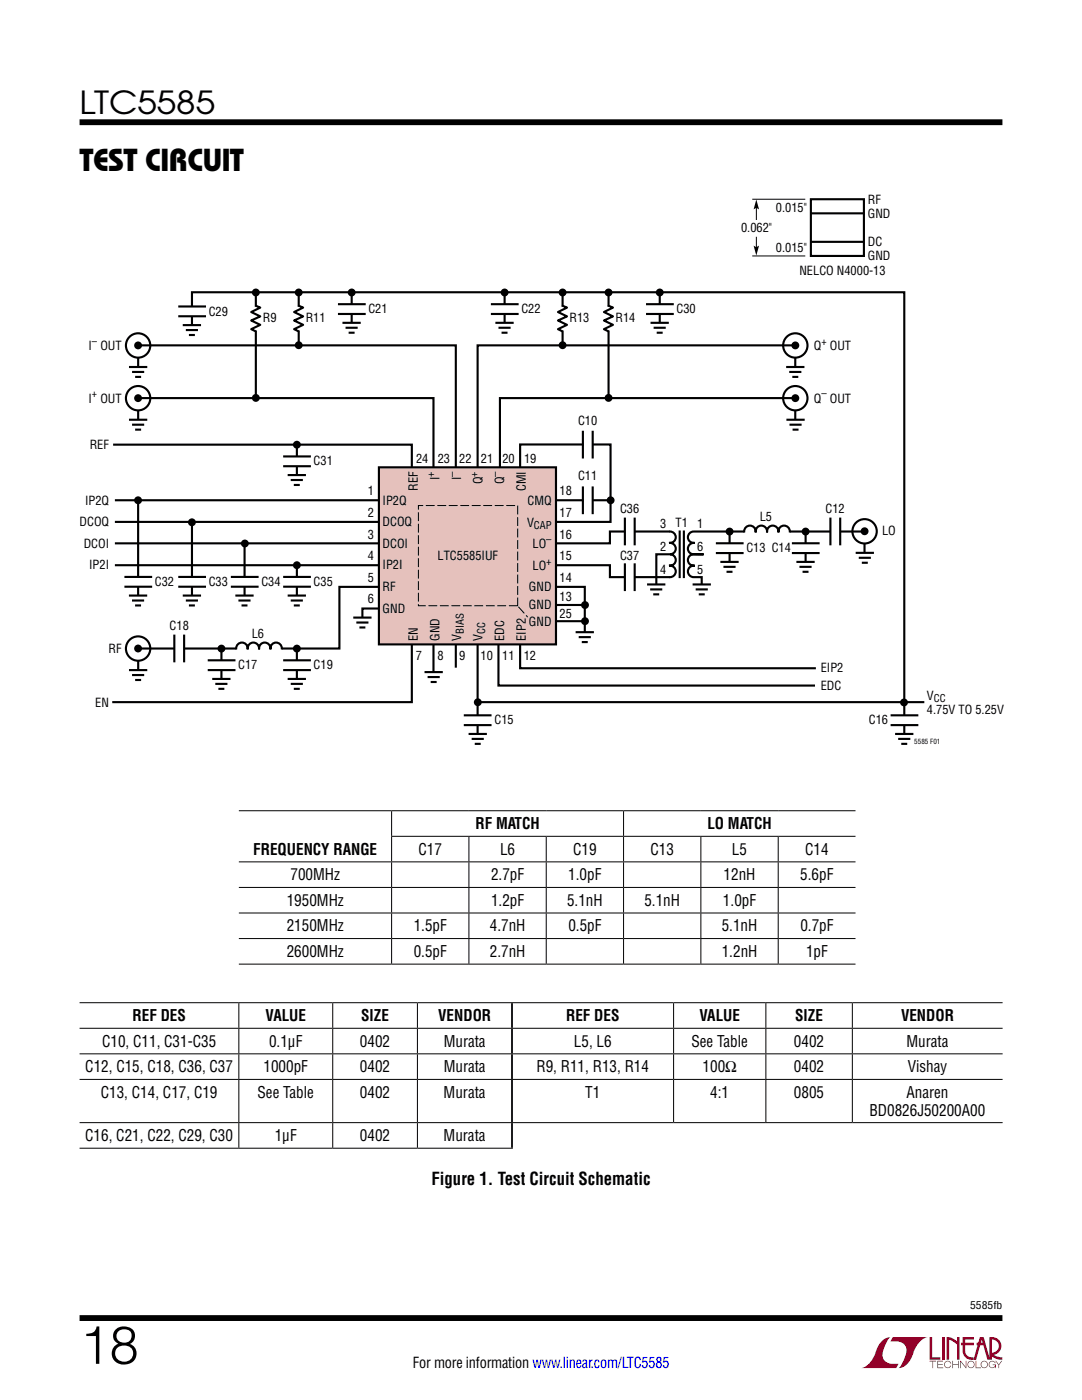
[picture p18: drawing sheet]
<svg xmlns="http://www.w3.org/2000/svg" width="216mm" height="279mm" viewBox="0 0 216 279" stroke-linecap="round" stroke-linejoin="round" font-family="sans-serif">
<defs><g id="words">
<text font-size="10.6" x="15.9" y="272.2">18</text>
<g font-size="6.3">
<text x="15.9" y="22.8">LTC5585</text>
<text x="15.9" y="34.1">TEST CIRCUIT</text>
</g>
<text font-size="3.5" x="86.1" y="236.4">Figure 1. Test Circuit Schematic</text>
<g font-size="3.2">
<text x="94.9" y="165.5">RF MATCH</text>
<text x="141.2" y="165.5">LO MATCH</text>
<text x="50.5" y="170.6">FREQUENCY RANGE</text>
<text x="83.5" y="170.6">C17</text>
<text x="99.8" y="170.6">L6</text>
<text x="114.4" y="170.6">C19</text>
<text x="129.8" y="170.6">C13</text>
<text x="146.1" y="170.6">L5</text>
<text x="160.6" y="170.6">C14</text>
<text x="58" y="175.7">700MHz</text>
<text x="98" y="175.7">2.7pF</text>
<text x="113.4" y="175.7">1.0pF</text>
<text x="144.4" y="175.7">12nH</text>
<text x="159.7" y="175.7">5.6pF</text>
<text x="57.2" y="180.8">1950MHz</text>
<text x="57.2" y="185.9">2150MHz</text>
<text x="82.6" y="185.9">1.5pF</text>
<text x="97.7" y="185.9">4.7nH</text>
<text x="98" y="180.8">1.2pF</text>
<text x="113.2" y="180.8">5.1nH</text>
<text x="113.4" y="185.9">0.5pF</text>
<text x="128.6" y="180.8">5.1nH</text>
<text x="144" y="185.9">5.1nH</text>
<text x="144.3" y="180.8">1.0pF</text>
<text x="159.7" y="185.9">0.7pF</text>
<text x="57.2" y="191">2600MHz</text>
<text x="82.6" y="191">0.5pF</text>
<text x="97.7" y="191">2.7nH</text>
<text x="144" y="191">1.2nH</text>
<text x="160.8" y="191">1pF</text>
<text x="26.4" y="203.8">REF DES</text>
<text x="53" y="203.8">VALUE</text>
<text x="72.1" y="203.8">SIZE</text>
<text x="87.4" y="203.8">VENDOR</text>
<text x="113" y="203.8">REF DES</text>
<text x="139.6" y="203.8">VALUE</text>
<text x="158.7" y="203.8">SIZE</text>
<text x="179.8" y="203.8">VENDOR</text>
<text x="20.4" y="208.9">C10, C11, C31-C35</text>
<text x="53.7" y="208.9">0.1μF</text>
<text x="71.8" y="208.9">0402</text>
<text x="88.5" y="208.9">Murata</text>
<text x="114.5" y="208.9">L5, L6</text>
<text x="138" y="208.9">See Table</text>
<text x="158.4" y="208.9">0402</text>
<text x="180.9" y="208.9">Murata</text>
<text x="17" y="214">C12, C15, C18, C36, C37</text>
<text x="52.6" y="214">1000pF</text>
<text x="71.8" y="214">0402</text>
<text x="88.5" y="214">Murata</text>
<text x="107.1" y="214">R9, R11, R13, R14</text>
<text x="140.2" y="214">100Ω</text>
<text x="158.4" y="214">0402</text>
<text x="181.1" y="214">Vishay</text>
<text x="20.1" y="219.1">C13, C14, C17, C19</text>
<text x="51.4" y="219.1">See Table</text>
<text x="71.8" y="219.1">0402</text>
<text x="88.5" y="219.1">Murata</text>
<text x="116.8" y="219.1">T1</text>
<text x="141.7" y="219.1">4:1</text>
<text x="158.4" y="219.1">0805</text>
<text x="180.9" y="219.1">Anaren</text>
<text x="17" y="227.7">C16, C21, C22, C29, C30</text>
<text x="54.8" y="227.7">1μF</text>
<text x="71.8" y="227.7">0402</text>
<text x="88.5" y="227.7">Murata</text>
<text x="173.5" y="222.6">BD0826J50200A00</text>
</g>
<text font-size="3" x="82.4" y="273.1">For more information www.linear.com/LTC5585</text>
<g font-size="2.5">
<text x="173.2" y="40.6">RF</text>
<text x="147.9" y="46.3">0.062&quot;</text>
<text x="154.8" y="42.3">0.015&quot;</text>
<text x="173.2" y="43.4">GND</text>
<text x="154.8" y="50.3">0.015&quot;</text>
<text x="173.2" y="49.1">DC</text>
<text x="173.2" y="51.9">GND</text>
<text x="159.5" y="54.9">NELCO N4000-13</text>
<text x="41.7" y="63">C29</text>
<text x="52.4" y="64.2">R9</text>
<text x="61" y="64.2">R11</text>
<text x="73.5" y="62.5">C21</text>
<text x="104" y="62.5">C22</text>
<text x="113.6" y="64.2">R13</text>
<text x="122.8" y="64.2">R14</text>
<text x="135" y="62.5">C30</text>
<text x="17.7" y="69.8">I OUT</text>
<text x="162.4" y="69.8">Q OUT</text>
<text x="17.7" y="80.3">I OUT</text>
<text x="162.4" y="80.3">Q OUT</text>
<text x="17.9" y="89.7">REF</text>
<text x="115.3" y="84.8">C10</text>
<text x="62.6" y="92.9">C31</text>
<text x="83" y="92.4">24</text>
<text x="87.3" y="92.4">23</text>
<text x="87.7" y="95.8" transform="rotate(-90 87.7 95.8)">I</text>
<text x="91.6" y="92.4">22</text>
<text x="92" y="95.8" transform="rotate(-90 92 95.8)">I</text>
<text x="95.9" y="92.4">21</text>
<text x="100.3" y="92.4">20</text>
<text x="104.6" y="92.4">19</text>
<text x="115.3" y="95.9">C11</text>
<text x="17" y="100.7">IP2Q</text>
<text x="73.4" y="98.9">1</text>
<text x="76.3" y="100.7">IP2Q</text>
<text x="83.4" y="97.9" transform="rotate(-90 83.4 97.9)">REF</text>
<text x="96.3" y="96.6" transform="rotate(-90 96.3 96.6)">Q</text>
<text x="100.6" y="96.6" transform="rotate(-90 100.6 96.6)">Q</text>
<text x="104.9" y="98" transform="rotate(-90 104.9 98)">CMI</text>
<text x="105.3" y="100.8">CMQ</text>
<text x="111.7" y="98.9">18</text>
<text x="15.9" y="105">DCOQ</text>
<text x="73.4" y="107.6">3</text>
<text x="73.4" y="103.2">2</text>
<text x="76.3" y="105">DCOQ</text>
<text x="105.2" y="105.1">V</text>
<text x="111.7" y="107.6">16</text>
<text x="111.7" y="103.2">17</text>
<text x="123.7" y="102.4">C36</text>
<text x="131.7" y="105.4">3</text>
<text x="134.8" y="105.1">T1</text>
<text x="139.1" y="105.4">1</text>
<text x="151.6" y="104">L5</text>
<text x="164.7" y="102.4">C12</text>
<text x="176" y="106.8">LO</text>
<text x="16.7" y="109.3">DCOI</text>
<text x="17.8" y="113.6">IP2I</text>
<text x="73.4" y="111.8">4</text>
<text x="76.3" y="109.3">DCOI</text>
<text x="76.3" y="113.6">IP2I</text>
<text x="87.3" y="111.7">LTC5585IUF</text>
<text x="106.3" y="109.4">LO</text>
<text x="106.3" y="113.7">LO</text>
<text x="111.7" y="111.8">15</text>
<text x="123.7" y="111.7">C37</text>
<text x="131.7" y="109.9">2</text>
<text x="139.1" y="109.9">6</text>
<text x="148.9" y="110.2">C13 C14</text>
<text x="30.9" y="116.9">C32</text>
<text x="41.7" y="116.9">C33</text>
<text x="52.1" y="116.9">C34</text>
<text x="62.6" y="116.9">C35</text>
<text x="73.4" y="116.1">5</text>
<text x="76.3" y="118">RF</text>
<text x="105.5" y="118">GND</text>
<text x="111.7" y="119.9">13</text>
<text x="111.7" y="116.1">14</text>
<text x="131.7" y="114.5">4</text>
<text x="139.1" y="114.5">5</text>
<text x="33.9" y="125.8">C18</text>
<text x="73.4" y="120.4">6</text>
<text x="76.3" y="122.3">GND</text>
<text x="105.5" y="121.6">GND</text>
<text x="105.5" y="124.9">GND</text>
<text x="111.7" y="123.3">25</text>
<text x="21.7" y="130.3">RF</text>
<text x="50.2" y="127.4">L6</text>
<text x="83" y="131.7">7</text>
<text x="83.4" y="127.9" transform="rotate(-90 83.4 127.9)">EN</text>
<text x="87.3" y="131.7">8</text>
<text x="87.7" y="127.9" transform="rotate(-90 87.7 127.9)">GND</text>
<text x="91.6" y="131.7">9</text>
<text x="92" y="127.9" transform="rotate(-90 92 127.9)">V</text>
<text x="95.9" y="131.7">10</text>
<text x="96.3" y="127.9" transform="rotate(-90 96.3 127.9)">V</text>
<text x="100.2" y="131.7">11</text>
<text x="100.6" y="127.9" transform="rotate(-90 100.6 127.9)">EDC</text>
<text x="104.5" y="131.7">12</text>
<text x="104.9" y="127.9" transform="rotate(-90 104.9 127.9)">EIP2</text>
<text x="47.5" y="133.6">C17</text>
<text x="62.6" y="133.6">C19</text>
<text x="163.8" y="134.2">EIP2</text>
<text x="163.8" y="137.6">EDC</text>
<text x="19" y="141.1">EN</text>
<text x="185" y="139.6">V</text>
<text x="185" y="142.4">4.75V TO 5.25V</text>
<text x="98.7" y="144.6">C15</text>
<text x="173.4" y="144.6">C16</text>
</g>
<g font-size="2.1">
<text x="18.3" y="68.8">–</text>
<text x="163.9" y="68.8">+</text>
<text x="18.3" y="79.3">+</text>
<text x="163.9" y="79.3">–</text>
<text x="86.6" y="95.1" transform="rotate(-90 86.6 95.1)">+</text>
<text x="90.9" y="95.1" transform="rotate(-90 90.9 95.1)">–</text>
<text x="95.2" y="95.1" transform="rotate(-90 95.2 95.1)">+</text>
<text x="99.6" y="95.1" transform="rotate(-90 99.6 95.1)">–</text>
<text x="106.5" y="105.7">CAP</text>
<text x="109" y="108.4">–</text>
<text x="109" y="112.7">+</text>
<text x="92.5" y="126.5" transform="rotate(-90 92.5 126.5)">BIAS</text>
<text x="96.8" y="126.5" transform="rotate(-90 96.8 126.5)">CC</text>
<text x="186.3" y="140.2">CC</text>
<text x="193.6" y="261.2">5585fb</text>
</g>
<text font-size="1.4" x="182.4" y="148.6">5585 F01</text>
</g></defs>
<g fill="#910028">
<path d="M185.5 266.8h.5v4.1h1.6v.5h-2.1z"/>
<path d="M176.2 267.4l1-.5h.5h-.1a6.2 6.2 0 0 0-1.4 4 2.58 2.58 0 0 0 3.1 1.3l-.5 .8h-6.9a4.9 4.9 0 0 0 3-3.8l.4-.7z"/>
<path d="M178.1 266.9h7a4.9 4.9 0 0 0-3.1 3.7 3.2 3.2 0 0 1-2.7 2.4h.1a6.2 6.2 0 0 0 1.4-4.1 2.58 2.58 0 0 0-3.1-1.2z"/>
<path d="M188 266.8h.5v4.6h-.5z"/>
<path d="M188.9 266.8l1 .2 1.1 .7v-.9h.5v4.6h-.5v-3.1l-1.6-.9v4h-.5z"/>
<path d="M185.5 271.6h1.3v.1h-.6v1.3h-.1v-1.3h-.6z"/>
<path d="M187 271.6h1.2v.1h-1v.5h.9v.2h-.9v.5h1v.1h-1.2z"/>
<path d="M190 271.6h.2v.6h1v-.6h.1v1.4h-.1v-.6h-1v.6h-.2z"/>
<path d="M191.6 271.6h.1l1 1.2v-1.2h.1v1.4l-1.1-1.2v1.2h-.1z"/>
<path d="M194.7 271.6h.1v1.3h.9v.1h-1z"/>
<path d="M198.6 271.6h.2l.5 .7 .5-.7h.2l-.6 .8v.6h-.2v-.6z"/>
<path d="M192.1 266.8h2.2v.5h-1.7v.7h1.7v.5h-1.7v1.1a1.32 1.32 0 0 0 1.7 1.3v.5l1.2-4.6h.8l1.1 4.1v-4.1a1.84 1.84 0 0 1 2.4 1.4 1.84 1.84 0 0 1-1.5 2.2l.8 .4 .9 .1v.5l-1.2-.2-1-.6v-.6a1.34 1.34 0 0 0 1.5-1.2 1.34 1.34 0 0 0-1.4-1.5v4.1h-.9l-.8-2.9h-1.3v-.5h1.2l-.2-.7-1.1 4.1a2.06 2.06 0 0 1-2.7-1.3v-1.6h-.4v-.5h.4z"/>
<path d="M193.2 271.8a.72 .72 0 0 1 1.2 .1 .72 .72 0 0 1-.4 1.1 .72 .72 0 0 1-1-.7h.2a.59 .59 0 0 0 .8 .5 .59 .59 0 0 0 .2-.9 .59 .59 0 0 0-1 .2v.2h-.2z"/>
<path d="M195.9 271.8a.72 .72 0 0 1 1.1 .1 .72 .72 0 0 1-.4 1.1 .72 .72 0 0 1-.9-.7h.1a.59 .59 0 0 0 .8 .5 .59 .59 0 0 0 .2-.9 .59 .59 0 0 0-.9 .2l-.1 .2h-.1z"/>
<path d="M197.5 271.8a.72 .72 0 0 1 1.2 .2h-.2a.59 .59 0 0 0-.9-.1 .59 .59 0 0 0 .1 .9 .59 .59 0 0 0 .9-.4h-.5v-.1h.6v.7h-.1v-.3a.73 .73 0 0 1-1.1 .2 .73 .73 0 0 1 0-1.1z"/>
<path d="M188.6 271.8a.71 .71 0 0 1 1.2 .3h-.1a.59 .59 0 0 0-.9-.3 .59 .59 0 0 0-.1 1 .59 .59 0 0 0 1-.3h.1a.73 .73 0 0 1-1.1 .4 .73 .73 0 0 1-.1-1.1z"/>
</g>
<path d="M15.9 24.4h184.1M15.9 263h184.1" fill="none" stroke="#000" stroke-width="1.2" stroke-linecap="butt"/>
<g fill="none" stroke="#000" stroke-width=".2">
<path d="M47.7 161.8h123M47.7 172h123M47.7 177.1h123M78.1 166.9h92.6M78.1 161.9v4.9M78.1 167v4.9M78.1 172.1v4.9M78.1 177.2v4.9M93.6 167v4.9M93.6 172.1v4.9M93.6 177.2v4.9M109 167v4.9"/>
<path d="M109 172.1v4.9M109 177.2v4.9M124.4 161.9v4.9M124.4 167v4.9M124.4 172.1v4.9M124.4 177.2v4.9M139.9 167v4.9M139.9 172.1v4.9M139.9 177.2v4.9M155.3 167v4.9M155.3 172.1v4.9M155.3 177.2v4.9"/>
<path d="M47.7 182.2h123M47.7 187.3h123M47.7 192.4h123M78.1 182.3v4.9M78.1 187.4v4.9M93.6 182.3v4.9M93.6 187.4v4.9M109 182.3v4.9M109 187.4v4.9M124.4 182.3v4.9M124.4 187.4v4.9M139.9 182.3v4.9"/>
<path d="M139.9 187.4v4.9M155.3 182.3v4.9M155.3 187.4v4.9M15.9 200.1h184.2M15.9 205.2h184.2M15.9 210.3h184.2M15.9 215.4h184.2M47.7 200.2v4.9M47.7 205.3v4.9M47.7 210.4v4.9M47.7 215.5v8.5M66.4 200.2v4.9"/>
<path d="M66.4 205.3v4.9M66.4 210.4v4.9M66.4 215.5v8.5M83.3 200.2v4.9M83.3 205.3v4.9M83.3 210.4v4.9M83.3 215.5v8.5M134.4 200.2v4.9M134.4 205.3v4.9M134.4 210.4v4.9M134.4 215.5v8.5M152.8 200.2v4.9"/>
<path d="M152.8 205.3v4.9M152.8 210.4v4.9M152.8 215.5v8.5M170.1 200.2v4.9M170.1 205.3v4.9M170.1 210.4v4.9M170.1 215.5v8.5M15.9 224h184.2M15.9 229.2h86.4M47.7 224.1v5M66.4 224.1v5M83.3 224.1v5"/>
</g>
<path d="M102.2 200.2v4.9M102.2 205.3v4.9M102.2 210.4v4.9M102.2 215.5v8.5M102.2 224.1v5" fill="none" stroke="#000" stroke-width=".35"/>
<g fill="none" stroke="#000" stroke-width=".42">
<path d="M25.7 73.2h3.7M26.4 74.2h2.4M27 75.2h1.2M27.6 70.5v3.1M27.9 79.4h58.6v56.7M27.9 68.9h63.1v64.3M156.9 73.2h3.6M157.5 74.2h2.4M158.1 75.2h1.2M158.3 79.4h-58.5v17.7M158.3 68.9h-63v78.8M158.7 70.5v3.1"/>
<path d="M22.6 88.7h59.6v51.4h-59.8M22.9 99.8h98.9M27.6 81.2v3.1M156.9 83.8h3.7M157.5 84.8h2.5M158.1 85.7h1.2M158.7 81.2v3.1M22.9 112.8h98.8v2.4h11.9M22.9 104.2h98.9v-15.5h-18v44.7h59M59.2 113.2v6.3M133.6 106.1h-11.9v2.3h-98.8M170.7 110.3h3.7"/>
<path d="M171.4 111.3h2.4M172 112.3h1.2M172.5 107.7v3.1M25.7 133.7h3.7M26.4 134.7h2.4M27 135.7h1.2M27.6 129.9v4.5M99.5 122.7v14.1h63.1M102.8 121.4h-30.5v3.5M102.8 120.7h13.9M109.1 124h7.1M116.7 126.8v-9.7h-49v12.3h-40"/>
<circle cx="27.6" cy="79.5" r="2.43"/>
<circle cx="27.6" cy="68.9" r="2.43"/>
<circle cx="158.7" cy="68.9" r="2.43"/>
<circle cx="158.7" cy="79.5" r="2.43"/>
<circle cx="172.5" cy="106" r="2.43"/>
<circle cx="27.6" cy="129.4" r="2.43"/>
</g>
<g fill="none" stroke="#fff" stroke-width="1.1" stroke-linecap="butt">
<path d="M25.1 69h4.9M25.1 79.5h4.9M27.6 66.5v4.9M27.6 73.3v2.2M27.6 77v4.9M156.3 69h4.8M156.3 79.5h4.8M158.7 66.5v4.9M158.7 73.3v2.2M158.7 77v4.9M158.8 83.8v2.2M170.1 106h4.8"/>
<path d="M172.5 103.6v4.8M172.6 110.3v2.3M25.1 129.4h4.9M27.6 127v4.8M27.6 133.7v2.3"/>
</g>
<g fill="#000">
<circle cx="27.6" cy="79.5" r=".79"/>
<circle cx="27.6" cy="68.9" r=".79"/>
<circle cx="158.7" cy="68.9" r=".79"/>
<circle cx="158.7" cy="79.5" r=".79"/>
<circle cx="172.5" cy="106" r=".79"/>
<circle cx="27.6" cy="129.4" r=".79"/>
</g>
<path d="M75.6 93.3h35.3v35.3h-35.3z" fill="#e5c1bc"/>
<g fill="none" stroke="#000" stroke-width=".42">
<path d="M161.8 39.8h10.6v11.3h-10.6zM51.1 58.8v20.6M59.6 58.8v10.1M70.2 58.8v6.2M100.7 58.8v6.2M112.3 58.8v10.1M121.4 58.8v20.6M131.6 58.8v6.2M161.8 42.6h10.6M161.8 48.3h10.6M35.6 63.1h5.5M35.6 61.2h5.5"/>
<path d="M36.5 64.9h3.6M37.1 65.9h2.4M37.7 66.9h1.2M38.3 65.5v-7.2h142.1v88.6M50.9 61l1 .4-1.8 .9 1.8 .8-1.8 .9 1.8 .8-1.8 .9 1 .5M59.5 61l1 .4-1.8 .9 1.8 .8-1.8 .9 1.8 .8-1.8 .9 1 .5M67.4 62.7h5.6M67.4 60.7h5.6M68.3 64.4h3.7M68.9 65.4h2.5M69.6 66.4h1.2M98 62.7h5.5"/>
<path d="M98 60.7h5.5M98.9 64.4h3.6M99.5 65.4h2.4M100.1 66.4h1.2M112.1 61l1 .4-1.8 .9 1.8 .8-1.8 .9 1.8 .8-1.8 .9 1 .5M121.3 61l1 .4-1.8 .9 1.8 .8-1.8 .9 1.8 .8-1.8 .9 1 .5M128.9 62.7h5.5M128.9 60.7h5.5M129.8 64.4h3.7M130.4 65.4h2.4M131 66.4h1.2M25.7 83.8h3.7"/>
<path d="M26.4 84.8h2.4M27 85.7h1.2M27.6 100v19.5M56.5 93h5.5M56.5 91.1h5.5M57.4 94.8h3.6M58 95.8h2.4M58.6 96.8h1.2M59.2 89.2v6.2M75.6 93.3h35.3v35.3h-35.3zM116.3 86v5.5M116.3 97.1v5.5"/>
<path d="M118.3 86v5.5M118.3 97.1v5.5M24.8 117.1h5.6M24.8 115.1h5.6M25.7 118.9h3.7M26.3 119.8h2.5M35.6 117.1h5.5M35.6 115.1h5.5M36.5 118.9h3.6M37.1 119.8h2.4M38.3 104.2v15.3M46.1 117.1h5.5"/>
<path d="M46.1 115.1h5.5M47 118.9h3.6M47.6 119.8h2.4M48.8 108.6v10.9M56.5 117.1h5.5M56.5 115.1h5.5M57.4 118.9h3.6M58 119.8h2.4M124.7 103.3v5.5M124.7 112.4v5.6M126.6 103.3v5.5M126.6 112.4v5.6"/>
<path d="M129.1 116.6h3.7M129.7 117.6h2.5M130.3 118.6h1.2M133.5 106.1a1.16 1.16 0 0 1 1.3 1.1 1.16 1.16 0 0 1-1.3 1.2 1.14 1.14 0 0 1 1.3 1 1.14 1.14 0 0 1-1.1 1.2 1.15 1.15 0 0 1 1.1 1.3 1.15 1.15 0 0 1-1.3 1 1.16 1.16 0 0 1 1.3 1.1 1.16 1.16 0 0 1-1.3 1.2M133.8 110.6h-2.8v6.5M135.6 105.9v9.5M136.5 105.9v9.5M138.2 116.6h3.6M138.8 117.6h2.4M139.4 118.6h1.2M142.8 110.4h5.6M142.8 108.4h5.6"/>
<path d="M143.7 112.1h3.7M144.4 113.1h2.4M145 114.1h1.2M145.6 106.5v6.3M148.5 106.3a1.16 1.16 0 0 1 1.1-1.4 1.16 1.16 0 0 1 1.2 1.4 1.15 1.15 0 0 1 1.1-1.4 1.15 1.15 0 0 1 1.1 1.4 1.15 1.15 0 0 1 1.2-1.4 1.15 1.15 0 0 1 1.1 1.4 1.16 1.16 0 0 1 1.2-1.4 1.16 1.16 0 0 1 1.1 1.4M158 110.4h5.5M158 108.4h5.5M158.9 112.1h3.7M159.5 113.1h2.4M160.1 114.1h1.2M160.7 106.5v6.3M165.7 103.3v5.5"/>
<path d="M167.7 103.3v5.5M172.3 106.1h-33.9a1.15 1.15 0 0 0-1.1 1.2 1.15 1.15 0 0 0 1.3 1.1 1.14 1.14 0 0 0-1.3 1 1.14 1.14 0 0 0 1.1 1.2h2h-2a1.15 1.15 0 0 0-1.1 1.3 1.15 1.15 0 0 0 1.3 1 1.15 1.15 0 0 0-1.3 1 1.15 1.15 0 0 0 1.1 1.3h1.6v2M27 120.8h1.1M34.8 126.6v5.6M36.7 126.6v5.6M37.7 120.8h1.2M41.4 133.7h5.6M41.4 131.8h5.6M42.3 135.5h3.7M43 136.5h2.4M43.6 137.5h1.2M44.2 129.9v6.2"/>
<path d="M47.1 129.6a1.16 1.16 0 0 1 1.2-1.4 1.16 1.16 0 0 1 1.1 1.4 1.15 1.15 0 0 1 1.1-1.4 1.15 1.15 0 0 1 1.2 1.4 1.15 1.15 0 0 1 1.1-1.4 1.15 1.15 0 0 1 1.2 1.4 1.16 1.16 0 0 1 1.1-1.4 1.16 1.16 0 0 1 1.1 1.4M48.2 120.8h1.2M56.5 133.7h5.5M56.5 131.8h5.5M57.4 135.5h3.6M58 136.5h2.4M58.6 120.8h1.2M58.6 137.5h1.2M59.2 129.9v6.2M70.5 123.3h3.6M71.1 124.2h2.4M71.7 125.2h1.2"/>
<path d="M84.7 134.1h3.7M85.3 135.1h2.4M85.9 136.1h1.2M114.9 126.2h3.6M115.5 127.2h2.4M116.1 128.1h1.2M92.5 144.7h5.6M92.5 142.8h5.6M93.5 146.5h3.6M94.1 147.5h2.4M94.7 148.5h1.2M95.5 140.1h88.9"/>
<path d="M177.7 144.7h5.5M177.7 142.8h5.5M178.6 146.5h3.7M179.2 147.5h2.4M179.8 148.5h1.2"/>
</g>
<path d="M83.5 100.9h19.8v20h-19.8zM103.4 121.1l1.9 2.1" fill="none" stroke="#000" stroke-width=".2" stroke-dasharray="1.8 .5" stroke-linecap="butt"/>
<g fill="none" stroke="#fff" stroke-width="1.1" stroke-linecap="butt">
<path d="M38.3 64.9v2.2M38.3 61.2v1.9M51 61.2v4.8M59.6 61.2v4.8M70.2 64.4v2.3M70.2 60.7v1.9M100.7 64.4v2.3M100.7 60.7v1.9M112.2 61.2v4.8M121.4 61.2v4.8M131.6 64.4v2.3M131.7 60.7v1.9"/>
<path d="M27.6 83.8v2.2M59.2 94.8v2.2M59.3 91.1v1.9M116.3 99.8h2M116.3 88.7h2M27.6 118.9v2.2M27.6 115.1v2M38.3 118.9v2.2M38.3 115.1v2M48.8 118.9v2.2M48.8 115.1v2M59.2 118.9v2.2"/>
<path d="M59.3 115.1v2M124.7 106.1h1.9M124.7 115.2h1.9M130.9 116.7v2.2M140 116.7v2.2M145.6 112.2v2.2M145.6 108.4v1.9M148.6 106.1h9M160.7 112.2v2.2M160.8 108.4v1.9M165.7 106.1h1.9M34.8 129.4h1.9"/>
<path d="M44.2 135.5v2.2M44.2 131.8v1.9M47.2 129.4h9M59.2 135.5v2.2M59.3 131.8v1.9M72.3 123.3v2.2M86.5 134.1v2.3M116.7 126.2v2.2M95.3 142.8v1.9M95.3 146.5v2.2M180.4 146.5v2.2M180.5 142.8v1.9"/>
</g>
<g fill="#000">
<path d="M150.9 39.8l.6 2-.6-.3-.5 .3zM150.4 49l.5 .3 .6-.3-.6 2z"/>
<circle cx="51.1" cy="58.4" r=".79"/>
<circle cx="59.6" cy="58.4" r=".79"/>
<circle cx="70.2" cy="58.4" r=".79"/>
<circle cx="100.7" cy="58.4" r=".79"/>
<circle cx="112.3" cy="58.4" r=".79"/>
<circle cx="121.4" cy="58.4" r=".79"/>
<circle cx="131.6" cy="58.4" r=".79"/>
<circle cx="51.1" cy="79.4" r=".79"/>
<circle cx="59.6" cy="68.9" r=".79"/>
<circle cx="112.3" cy="68.9" r=".79"/>
<circle cx="121.4" cy="79.4" r=".79"/>
<circle cx="27.6" cy="99.8" r=".79"/>
<circle cx="59.2" cy="88.8" r=".79"/>
<circle cx="121.8" cy="99.8" r=".79"/>
<circle cx="38.3" cy="104.2" r=".79"/>
<circle cx="48.9" cy="108.5" r=".79"/>
<circle cx="59.2" cy="112.8" r=".79"/>
<circle cx="145.6" cy="106.1" r=".79"/>
<circle cx="160.7" cy="106.1" r=".79"/>
<circle cx="44.2" cy="129.4" r=".79"/>
<circle cx="59.2" cy="129.4" r=".79"/>
<circle cx="116.7" cy="120.7" r=".79"/>
<circle cx="116.7" cy="124" r=".79"/>
<circle cx="95.3" cy="140.2" r=".79"/>
<circle cx="180.4" cy="140.2" r=".79"/>
</g>
<path d="M150.1 39.8h10.6M150.1 51.1h10.6M150.9 41.2v2.7M150.9 47.3v2.3" fill="none" stroke="#000" stroke-width=".2"/>
<use href="#words"/>
</svg>
